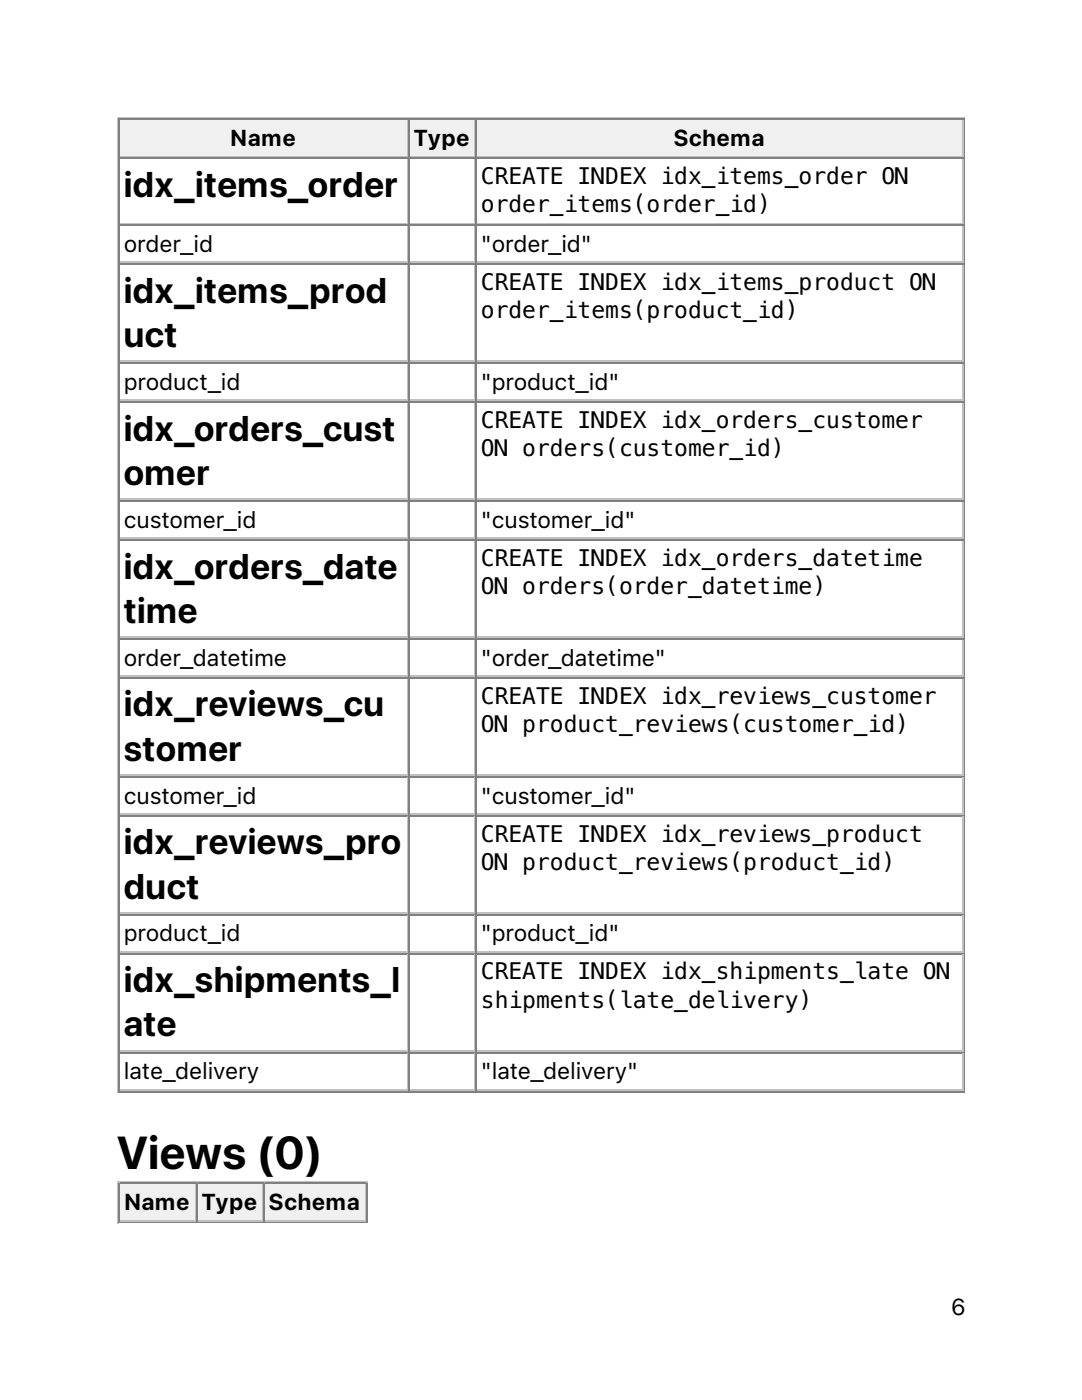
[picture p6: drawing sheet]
<svg xmlns="http://www.w3.org/2000/svg" width="216mm" height="279mm" viewBox="0 0 216 279" stroke-linecap="round" stroke-linejoin="round" font-family="sans-serif">
<defs><g id="words">
<text font-size="9.2" x="23.3" y="233.2">Views (0)</text>
<g font-size="7.1">
<text x="24.7" y="39.3">idx_items_order</text>
<text x="24.7" y="60.4">idx_items_prod</text>
<text x="24.7" y="69.3">uct</text>
<text x="24.7" y="88">idx_orders_cust</text>
<text x="24.7" y="96.8">omer</text>
<text x="24.7" y="115.5">idx_orders_date</text>
<text x="24.7" y="124.3">time</text>
<text x="24.7" y="143">idx_reviews_cu</text>
<text x="24.7" y="151.8">stomer</text>
<text x="24.7" y="170.5">idx_reviews_pro</text>
<text x="24.7" y="179.3">duct</text>
<text x="24.7" y="198">idx_shipments_l</text>
<text x="24.7" y="206.8">ate</text>
</g>
<g font-size="4.6">
<text x="46" y="29.1">Name</text>
<text x="82.6" y="29.1">Type</text>
<text x="134.5" y="29.1">Schema</text>
<text x="96" y="36.7">CREATE INDEX idx_items_order ON</text>
<text x="96" y="42.4">order_items(order_id)</text>
<text x="24.7" y="50.3">order_id</text>
<text x="96" y="50.3">&quot;order_id&quot;</text>
<text x="96" y="57.9">CREATE INDEX idx_items_product ON</text>
<text x="96" y="63.5">order_items(product_id)</text>
<text x="24.7" y="77.8">product_id</text>
<text x="96" y="77.8">&quot;product_id&quot;</text>
<text x="96" y="85.4">CREATE INDEX idx_orders_customer</text>
<text x="96" y="91">ON orders(customer_id)</text>
<text x="24.7" y="105.3">customer_id</text>
<text x="96" y="105.3">&quot;customer_id&quot;</text>
<text x="96" y="112.9">CREATE INDEX idx_orders_datetime</text>
<text x="96" y="118.6">ON orders(order_datetime)</text>
<text x="24.7" y="132.8">order_datetime</text>
<text x="96" y="132.8">&quot;order_datetime&quot;</text>
<text x="96" y="140.4">CREATE INDEX idx_reviews_customer</text>
<text x="96" y="146.1">ON product_reviews(customer_id)</text>
<text x="24.7" y="160.4">customer_id</text>
<text x="96" y="160.4">&quot;customer_id&quot;</text>
<text x="96" y="167.9">CREATE INDEX idx_reviews_product</text>
<text x="96" y="173.6">ON product_reviews(product_id)</text>
<text x="24.7" y="187.9">product_id</text>
<text x="96" y="187.9">&quot;product_id&quot;</text>
<text x="96" y="195.5">CREATE INDEX idx_shipments_late ON</text>
<text x="96" y="201.1">shipments(late_delivery)</text>
<text x="24.7" y="215.4">late_delivery</text>
<text x="96" y="215.4">&quot;late_delivery&quot;</text>
<text x="24.8" y="241.5">Name</text>
<text x="40.2" y="241.5">Type</text>
<text x="53.7" y="241.5">Schema</text>
<text x="189.8" y="262.5">6</text>
</g>
</g></defs>
<path d="M23.5 23.3v194.7M23.6 23.5h169M24 31.2h57.5M81.3 24v7" fill="none" stroke="#c0c0c0" stroke-width=".35"/>
<path d="M23.8 23.6v7.8M24 23.8h57.5M192.4 23.6v194.1M23.6 217.8h169" fill="none" stroke="#808080" stroke-width=".35"/>
<g fill="#f0f0f0">
<path d="M24 24h57.1v7h-57.1z"/>
<path d="M45.9 24.7h13.4v5.6h-13.4z"/>
</g>
<path d="M81.7 23.6v7.8M81.8 23.8h13.1" fill="none" stroke="#808080" stroke-width=".35"/>
<path d="M81.8 31.2h13.1M94.7 24v7" fill="none" stroke="#c0c0c0" stroke-width=".35"/>
<g fill="#f0f0f0">
<path d="M81.8 24h12.7v7h-12.7z"/>
<path d="M82.5 24.7h11.3v5.6h-11.3z"/>
</g>
<path d="M95.1 23.6v7.8M95.2 23.8h97.1" fill="none" stroke="#808080" stroke-width=".35"/>
<path d="M95.2 31.2h97.1M192.1 24v7" fill="none" stroke="#c0c0c0" stroke-width=".35"/>
<g fill="#f0f0f0">
<path d="M95.2 24h96.7v7h-96.7z"/>
<path d="M134.4 24.7h18.4v5.6h-18.4z"/>
</g>
<g fill="none" stroke="#808080" stroke-width=".35">
<path d="M23.8 31.4v186.3M24 31.6h57.5M81.7 31.4v186.3M81.8 31.6h13.1M95.1 31.4v186.3M95.2 31.6h97.1M24 45h57.5M24 52.7h57.5M81.8 45h13.1M81.8 52.7h13.1M95.2 45h97.1M95.2 52.7h97.1"/>
<path d="M24 72.5h57.5M81.8 72.5h13.1M95.2 72.5h97.1M24 80.3h57.5M81.8 80.3h13.1M95.2 80.3h97.1M24 100h57.5M24 107.8h57.5M81.8 100h13.1M81.8 107.8h13.1M95.2 100h97.1M95.2 107.8h97.1"/>
<path d="M24 127.5h57.5M24 135.3h57.5M81.8 127.5h13.1M81.8 135.3h13.1M95.2 127.5h97.1M95.2 135.3h97.1M24 155h57.5M81.8 155h13.1M95.2 155h97.1M24 162.8h57.5M81.8 162.8h13.1M95.2 162.8h97.1"/>
<path d="M24 182.6h57.5M24 190.3h57.5M81.8 182.6h13.1M81.8 190.3h13.1M95.2 182.6h97.1M95.2 190.3h97.1M24 210.1h57.5M81.8 210.1h13.1M95.2 210.1h97.1M23.8 236v7.8M24 236.2h15.2M73.2 236v7.8"/>
<path d="M23.6 243.9h49.8"/>
</g>
<g fill="none" stroke="#c0c0c0" stroke-width=".35">
<path d="M81.3 31.8v12.7M94.7 31.8v12.7M192.1 31.8v12.7M24 44.6h57.5M24 52.4h57.5M81.3 45.2v7M81.3 52.9v19.1M81.8 44.6h13.1M81.8 52.4h13.1M94.7 45.2v7M94.7 52.9v19.1M95.2 44.6h97.1"/>
<path d="M95.2 52.4h97.1M192.1 45.2v7M192.1 52.9v19.1M24 72.1h57.5M24 79.9h57.5M81.3 72.7v7M81.8 72.1h13.1M81.8 79.9h13.1M94.7 72.7v7M95.2 72.1h97.1M95.2 79.9h97.1M192.1 72.7v7"/>
<path d="M24 99.7h57.5M81.3 80.4v19.1M81.8 99.7h13.1M94.7 80.4v19.1M95.2 99.7h97.1M192.1 80.4v19.1M24 107.4h57.5M81.3 100.2v7M81.3 108v19M81.8 107.4h13.1M94.7 100.2v7M94.7 108v19"/>
<path d="M95.2 107.4h97.1M192.1 100.2v7M192.1 108v19M24 127.2h57.5M24 134.9h57.5M81.3 127.7v7.1M81.3 135.5v19M81.8 127.2h13.1M81.8 134.9h13.1M94.7 127.7v7.1M94.7 135.5v19M95.2 127.2h97.1"/>
<path d="M95.2 134.9h97.1M192.1 127.7v7.1M192.1 135.5v19M24 154.7h57.5M81.3 155.2v7.1M81.8 154.7h13.1M94.7 155.2v7.1M95.2 154.7h97.1M192.1 155.2v7.1M24 162.5h57.5M81.3 163v19M81.8 162.5h13.1"/>
<path d="M94.7 163v19M95.2 162.5h97.1M192.1 163v19M24 182.2h57.5M24 190h57.5M81.3 182.7v7.1M81.3 190.5v19M81.8 182.2h13.1M81.8 190h13.1M94.7 182.7v7.1M94.7 190.5v19M95.2 182.2h97.1"/>
<path d="M95.2 190h97.1M192.1 182.7v7.1M192.1 190.5v19M24 209.7h57.5M24 217.5h57.5M81.3 210.3v7M81.8 209.7h13.1M81.8 217.5h13.1M94.7 210.3v7M95.2 209.7h97.1M95.2 217.5h97.1M192.1 210.3v7"/>
<path d="M23.5 235.7v8.4M23.6 235.8h49.8M39 236.4v7M24 243.6h15.2"/>
</g>
<g fill="#f0f0f0">
<path d="M24 236.4h14.8v7h-14.8z"/>
<path d="M24.7 237.1h13.4v5.6h-13.4z"/>
</g>
<path d="M39.3 236v7.8M39.5 236.2h13.1" fill="none" stroke="#808080" stroke-width=".35"/>
<path d="M52.4 236.4v7M39.5 243.6h13.1" fill="none" stroke="#c0c0c0" stroke-width=".35"/>
<g fill="#f0f0f0">
<path d="M39.5 236.4h12.7v7h-12.7z"/>
<path d="M40.2 237.1h11.3v5.6h-11.3z"/>
</g>
<path d="M52.7 236v7.8M52.9 236.2h20.1" fill="none" stroke="#808080" stroke-width=".35"/>
<path d="M72.8 236.4v7M52.9 243.6h20.1" fill="none" stroke="#c0c0c0" stroke-width=".35"/>
<g fill="#f0f0f0">
<path d="M52.9 236.4h19.8v7h-19.8z"/>
<path d="M53.6 237.1h18.4v5.6h-18.4z"/>
</g>
<use href="#words"/>
</svg>
